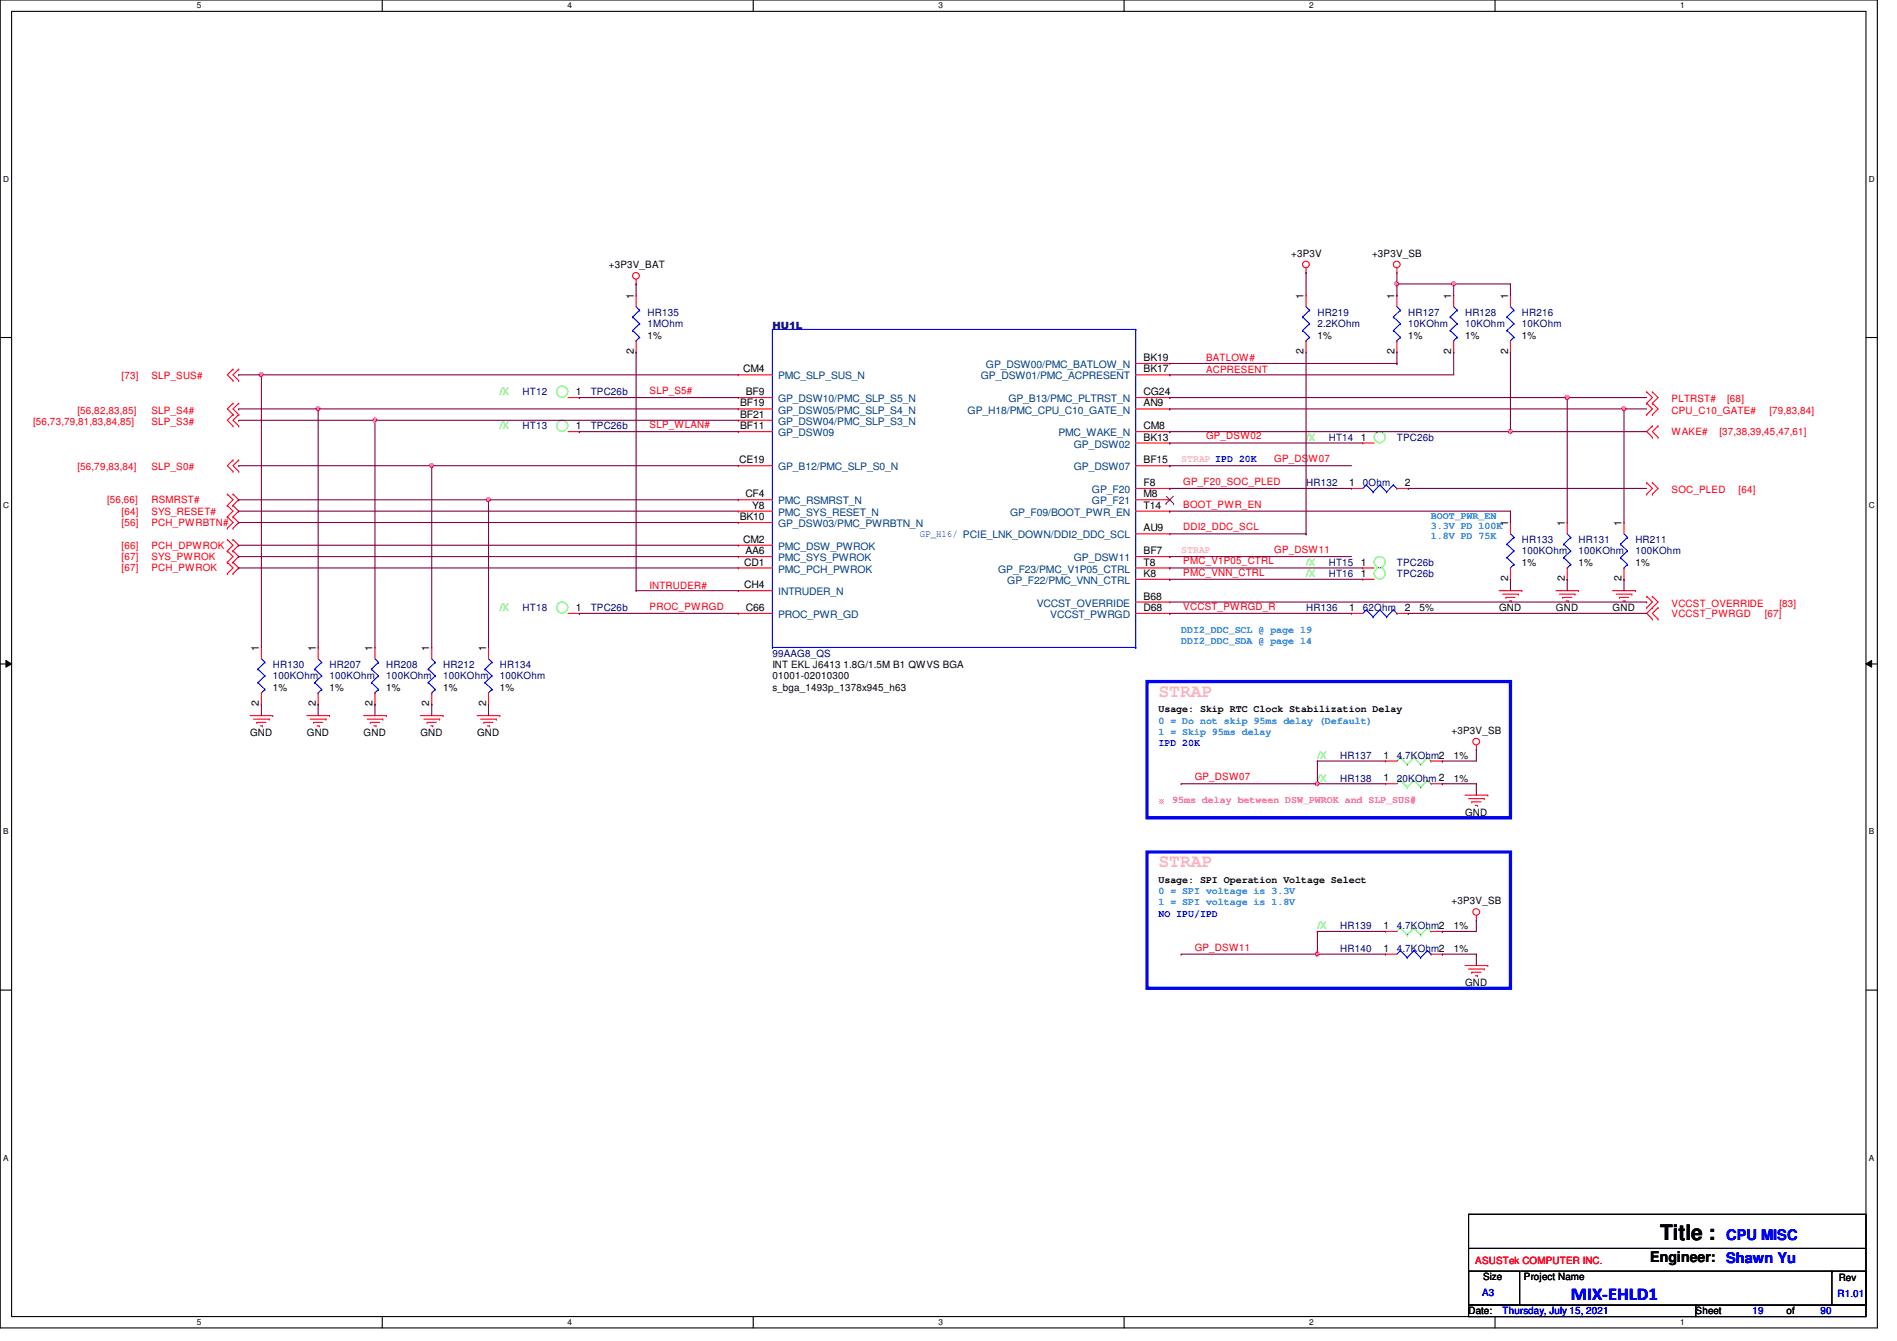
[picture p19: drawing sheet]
<svg xmlns="http://www.w3.org/2000/svg" width="297mm" height="210mm" viewBox="0 0 297 210" stroke-linecap="round" stroke-linejoin="round" font-family="sans-serif">
<defs><g id="words">
<text font-size="3.3" x="260" y="194.1">Title :</text>
<g font-size="2.8" fill="#ff80ff">
<text x="181.4" y="109.1">STRAP</text>
<text x="181.4" y="135.7">STRAP</text>
</g>
<text font-size="2.8" fill="#00f" x="246" y="203.5">MIX-EHLD1</text>
<text font-size="2.3" x="258.4" y="197.5">Engineer:</text>
<g font-size="2.3" fill="#00f">
<text x="270.3" y="194.1">CPU MISC</text>
<text x="270.3" y="197.7">Shawn Yu</text>
</g>
<g font-size="1.6">
<text x="95.3" y="42">+3P3V_BAT</text>
<text x="202.2" y="40.2">+3P3V</text>
<text x="214.8" y="40.2">+3P3V_SB</text>
<text x="99.2" y="46.8" transform="rotate(-90 99.2 46.8)">1</text>
<text x="204.1" y="46.8" transform="rotate(-90 204.1 46.8)">1</text>
<text x="218.4" y="46.8" transform="rotate(-90 218.4 46.8)">1</text>
<text x="227.2" y="46.8" transform="rotate(-90 227.2 46.8)">1</text>
<text x="236.1" y="46.8" transform="rotate(-90 236.1 46.8)">1</text>
<text x="101.4" y="53">1%</text>
<text x="206.3" y="53">1%</text>
<text x="220.5" y="53">1%</text>
<text x="229.4" y="53">1%</text>
<text x="238.3" y="53">1%</text>
<text x="99.2" y="55.5" transform="rotate(-90 99.2 55.5)">2</text>
<text x="116.4" y="58.3">CM4</text>
<text x="179.1" y="56.5">BK19</text>
<text x="179.1" y="58.3">BK17</text>
<text x="204.1" y="55.5" transform="rotate(-90 204.1 55.5)">2</text>
<text x="218.4" y="55.5" transform="rotate(-90 218.4 55.5)">2</text>
<text x="227.2" y="55.5" transform="rotate(-90 227.2 55.5)">2</text>
<text x="236.1" y="55.5" transform="rotate(-90 236.1 55.5)">2</text>
<text x="90.2" y="61.8">1</text>
<text x="115.9" y="65.4">BF21</text>
<text x="115.9" y="63.6">BF19</text>
<text x="116.8" y="61.8">BF9</text>
<text x="179.1" y="61.8">CG24</text>
<text x="179.1" y="63.6">AN9</text>
<text x="90.2" y="67.2">1</text>
<text x="115.9" y="67.2">BF11</text>
<text x="179.1" y="69">BK13</text>
<text x="179.1" y="67.2">CM8</text>
<text x="213.1" y="69">1</text>
<text x="115.7" y="72.5">CE19</text>
<text x="116.7" y="77.9">CF4</text>
<text x="179.1" y="72.5">BF15</text>
<text x="179.1" y="76.1">F8</text>
<text x="179.1" y="77.9">M8</text>
<text x="211.3" y="76.1">1</text>
<text x="220" y="76.1">2</text>
<text x="115.8" y="81.4">BK10</text>
<text x="117.8" y="79.6">Y8</text>
<text x="179.1" y="79.6">T14</text>
<text x="179.1" y="83.2">AU9</text>
<text x="236.1" y="82.3" transform="rotate(-90 236.1 82.3)">1</text>
<text x="245" y="82.3" transform="rotate(-90 245 82.3)">1</text>
<text x="253.9" y="82.3" transform="rotate(-90 253.9 82.3)">1</text>
<text x="116.4" y="85">CM2</text>
<text x="116.5" y="88.5">CD1</text>
<text x="116.7" y="86.7">AA6</text>
<text x="179.1" y="86.7">BF7</text>
<text x="179.1" y="88.5">T8</text>
<text x="213.1" y="88.5">1</text>
<text x="238.3" y="88.6">1%</text>
<text x="247.2" y="88.6">1%</text>
<text x="256.1" y="88.6">1%</text>
<text x="90.2" y="95.6">1</text>
<text x="116.5" y="92.1">CH4</text>
<text x="116.8" y="95.6">C66</text>
<text x="179.1" y="90.3">K8</text>
<text x="179.1" y="93.9">B68</text>
<text x="179.1" y="95.6">D68</text>
<text x="211.3" y="95.6">1</text>
<text x="213.1" y="90.3">1</text>
<text x="220" y="95.6">2</text>
<text x="222.3" y="95.7">5%</text>
<text x="234.7" y="95.7">GND</text>
<text x="236.1" y="91" transform="rotate(-90 236.1 91)">2</text>
<text x="243.6" y="95.7">GND</text>
<text x="245" y="91" transform="rotate(-90 245 91)">2</text>
<text x="252.5" y="95.7">GND</text>
<text x="253.9" y="91" transform="rotate(-90 253.9 91)">2</text>
<text x="40.6" y="101.9" transform="rotate(-90 40.6 101.9)">1</text>
<text x="49.4" y="101.9" transform="rotate(-90 49.4 101.9)">1</text>
<text x="58.3" y="101.9" transform="rotate(-90 58.3 101.9)">1</text>
<text x="67.2" y="101.9" transform="rotate(-90 67.2 101.9)">1</text>
<text x="76.1" y="101.9" transform="rotate(-90 76.1 101.9)">1</text>
<text x="120.9" y="106.3">01001-02010300</text>
<text x="120.9" y="104.6">INT EKL J6413 1.8G/1.5M B1 QWVS BGA</text>
<text x="40.6" y="110.6" transform="rotate(-90 40.6 110.6)">2</text>
<text x="42.7" y="108.1">1%</text>
<text x="49.4" y="110.6" transform="rotate(-90 49.4 110.6)">2</text>
<text x="51.6" y="108.1">1%</text>
<text x="58.3" y="110.6" transform="rotate(-90 58.3 110.6)">2</text>
<text x="60.5" y="108.1">1%</text>
<text x="67.2" y="110.6" transform="rotate(-90 67.2 110.6)">2</text>
<text x="69.4" y="108.1">1%</text>
<text x="76.1" y="110.6" transform="rotate(-90 76.1 110.6)">2</text>
<text x="78.3" y="108.1">1%</text>
<text x="120.9" y="108.1">s_bga_1493p_1378x945_h63</text>
<text x="181.4" y="111.5">Usage: Skip RTC Clock Stabilization Delay</text>
<text x="39.2" y="115.2">GND</text>
<text x="48" y="115.2">GND</text>
<text x="56.9" y="115.2">GND</text>
<text x="65.8" y="115.2">GND</text>
<text x="74.7" y="115.2">GND</text>
<text x="216.6" y="118.7">1</text>
<text x="227.3" y="114.9">+3P3V_SB</text>
<text x="227.6" y="118.8">1%</text>
<text x="216.6" y="122.3">1</text>
<text x="227.6" y="122.3">1%</text>
<text x="229.4" y="127.7">GND</text>
<text x="181.4" y="138.2">Usage: SPI Operation Voltage Select</text>
<text x="227.3" y="141.6">+3P3V_SB</text>
<text x="216.6" y="145.4">1</text>
<text x="216.6" y="149">1</text>
<text x="227.6" y="145.5">1%</text>
<text x="227.6" y="149">1%</text>
<text x="229.4" y="154.3">GND</text>
<text x="232.2" y="200.4">Size</text>
<text x="238.6" y="200.4">Project Name</text>
<text x="287.9" y="200.6">Rev</text>
<text x="230" y="205.7">Date:</text>
<text x="265.5" y="205.7">Sheet</text>
<text x="279.7" y="205.7">of</text>
</g>
<g font-size="1.6" fill="#000080">
<text x="101.4" y="49.4">HR135</text>
<text x="101.4" y="51.2">1MOhm</text>
<text x="120.9" y="51.5">HU1L</text>
<text x="206.3" y="49.4">HR219</text>
<text x="206.3" y="51.2">2.2KOhm</text>
<text x="220.5" y="49.4">HR127</text>
<text x="220.5" y="51.2">10KOhm</text>
<text x="229.4" y="49.4">HR128</text>
<text x="229.4" y="51.2">10KOhm</text>
<text x="238.3" y="49.4">HR216</text>
<text x="238.3" y="51.2">10KOhm</text>
<text x="81.8" y="61.9">HT12</text>
<text x="92.5" y="61.9">TPC26b</text>
<text x="81.8" y="67.2">HT13</text>
<text x="92.5" y="67.2">TPC26b</text>
<text x="208.1" y="69">HT14</text>
<text x="218.7" y="69">TPC26b</text>
<text x="204.5" y="76.1">HR132</text>
<text x="213.4" y="76.1">0Ohm</text>
<text x="208.1" y="88.6">HT15</text>
<text x="218.7" y="88.6">TPC26b</text>
<text x="238.3" y="85">HR133</text>
<text x="238.3" y="86.8">100KOhm</text>
<text x="247.2" y="85">HR131</text>
<text x="247.2" y="86.8">100KOhm</text>
<text x="256.1" y="85">HR211</text>
<text x="256.1" y="86.8">100KOhm</text>
<text x="81.8" y="95.7">HT18</text>
<text x="92.5" y="95.7">TPC26b</text>
<text x="204.5" y="95.7">HR136</text>
<text x="208.1" y="90.3">HT16</text>
<text x="213.4" y="95.7">62Ohm</text>
<text x="218.7" y="90.3">TPC26b</text>
<text x="42.7" y="104.6">HR130</text>
<text x="42.7" y="106.3">100KOhm</text>
<text x="51.6" y="104.6">HR207</text>
<text x="51.6" y="106.3">100KOhm</text>
<text x="60.5" y="104.6">HR208</text>
<text x="60.5" y="106.3">100KOhm</text>
<text x="69.4" y="104.6">HR212</text>
<text x="69.4" y="106.3">100KOhm</text>
<text x="78.3" y="104.6">HR134</text>
<text x="78.3" y="106.3">100KOhm</text>
<text x="120.9" y="102.8">99AAG8_QS</text>
<text x="209.8" y="118.8">HR137</text>
<text x="218.7" y="118.8">4.7KOhm2</text>
<text x="209.8" y="122.3">HR138</text>
<text x="218.7" y="122.3">20KOhm 2</text>
<text x="209.8" y="145.5">HR139</text>
<text x="209.8" y="149">HR140</text>
<text x="218.7" y="145.5">4.7KOhm2</text>
<text x="218.7" y="149">4.7KOhm2</text>
</g>
<g font-size="1.6" fill="#f00">
<text x="19" y="59.4">[73]</text>
<text x="23.7" y="59.4">SLP_SUS#</text>
<text x="188.8" y="56.6">BATLOW#</text>
<text x="188.8" y="58.3">ACPRESENT</text>
<text x="12.1" y="64.7">[56,82,83,85]</text>
<text x="23.7" y="64.7">SLP_S4#</text>
<text x="101.7" y="61.7">SLP_S5#</text>
<text x="261.7" y="62.9">PLTRST#</text>
<text x="261.7" y="64.7">CPU_C10_GATE#</text>
<text x="270.5" y="62.9">[68]</text>
<text x="277.1" y="64.7">[79,83,84]</text>
<text x="5.2" y="66.5">[56,73,79,81,83,84,85]</text>
<text x="23.7" y="66.5">SLP_S3#</text>
<text x="101.7" y="67">SLP_WLAN#</text>
<text x="188.8" y="68.8">GP_DSW02</text>
<text x="261.7" y="68.1">WAKE#</text>
<text x="269.2" y="68.1">[37,38,39,45,47,61]</text>
<text x="12.1" y="73.6">[56,79,83,84]</text>
<text x="23.7" y="73.6">SLP_S0#</text>
<text x="185.3" y="75.9">GP_F20_SOC_PLED</text>
<text x="199.5" y="72.3">GP_DSW07</text>
<text x="261.7" y="77.2">SOC_PLED</text>
<text x="272.2" y="77.2">[64]</text>
<text x="16.8" y="78.8">[56,66]</text>
<text x="19" y="80.6">[64]</text>
<text x="19" y="82.3">[56]</text>
<text x="23.7" y="80.6">SYS_RESET#</text>
<text x="23.7" y="82.3">PCH_PWRBTN#</text>
<text x="23.7" y="78.8">RSMRST#</text>
<text x="185.3" y="79.5">BOOT_PWR_EN</text>
<text x="185.3" y="83">DDI2_DDC_SCL</text>
<text x="19" y="85.9">[66]</text>
<text x="19" y="87.7">[67]</text>
<text x="19" y="89.5">[67]</text>
<text x="23.7" y="85.9">PCH_DPWROK</text>
<text x="23.7" y="87.7">SYS_PWROK</text>
<text x="23.7" y="89.5">PCH_PWROK</text>
<text x="185.3" y="88.3">PMC_V1P05_CTRL</text>
<text x="199.5" y="86.6">GP_DSW11</text>
<text x="101.7" y="95.5">PROC_PWRGD</text>
<text x="101.7" y="92.1">INTRUDER#</text>
<text x="185.3" y="90.1">PMC_VNN_CTRL</text>
<text x="185.3" y="95.5">VCCST_PWRGD_R</text>
<text x="261.7" y="95">VCCST_OVERRIDE</text>
<text x="278.6" y="95">[83]</text>
<text x="261.7" y="96.6">VCCST_PWRGD</text>
<text x="276.3" y="96.6">[67]</text>
<text x="187.1" y="122.1">GP_DSW07</text>
<text x="187.1" y="148.8">GP_DSW11</text>
<text x="231" y="197.9">ASUSTek COMPUTER INC.</text>
</g>
<g font-size="1.6" fill="#004080">
<text x="121.8" y="59.4">PMC_SLP_SUS_N</text>
<text x="153.6" y="59.4">GP_DSW01/PMC_ACPRESENT</text>
<text x="154.4" y="57.6">GP_DSW00/PMC_BATLOW_N</text>
<text x="121.8" y="64.7">GP_DSW05/PMC_SLP_S4_N</text>
<text x="121.8" y="62.9">GP_DSW10/PMC_SLP_S5_N</text>
<text x="151.5" y="64.7">GP_H18/PMC_CPU_C10_GATE_N</text>
<text x="157.9" y="62.9">GP_B13/PMC_PLTRST_N</text>
<text x="121.8" y="66.5">GP_DSW04/PMC_SLP_S3_N</text>
<text x="121.8" y="68.3">GP_DSW09</text>
<text x="165.7" y="68.3">PMC_WAKE_N</text>
<text x="168.1" y="70.1">GP_DSW02</text>
<text x="121.8" y="73.6">GP_B12/PMC_SLP_S0_N</text>
<text x="168.1" y="73.6">GP_DSW07</text>
<text x="171" y="77.2">GP_F20</text>
<text x="121.8" y="82.5">GP_DSW03/PMC_PWRBTN_N</text>
<text x="121.8" y="79">PMC_RSMRST_N</text>
<text x="121.8" y="80.7">PMC_SYS_RESET_N</text>
<text x="158.2" y="80.7">GP_F09/BOOT_PWR_EN</text>
<text x="171" y="79">GP_F21</text>
<text x="121.8" y="86.1">PMC_DSW_PWROK</text>
<text x="121.8" y="89.6">PMC_PCH_PWROK</text>
<text x="121.8" y="87.8">PMC_SYS_PWROK</text>
<text x="156.3" y="89.6">GP_F23/PMC_V1P05_CTRL</text>
<text x="168.1" y="87.8">GP_DSW11</text>
<text x="121.8" y="93.2">INTRUDER_N</text>
<text x="157.7" y="91.4">GP_F22/PMC_VNN_CTRL</text>
<text x="162.3" y="95">VCCST_OVERRIDE</text>
<text x="121.8" y="96.7">PROC_PWR_GD</text>
<text x="164.5" y="96.7">VCCST_PWRGD</text>
</g>
<g font-size="1.6" fill="#0f0">
<text x="78.3" y="61.9">/X</text>
<text x="78.3" y="67.2">/X</text>
<text x="204.5" y="69">/X</text>
<text x="204.5" y="88.6">/X</text>
<text x="78.3" y="95.7">/X</text>
<text x="204.5" y="90.3">/X</text>
<text x="206.3" y="118.8">/X</text>
<text x="206.3" y="122.3">/X</text>
<text x="206.3" y="145.5">/X</text>
</g>
<g font-size="1.6" fill="#ff80ff">
<text x="185" y="72.4">STRAP IPD 20K</text>
<text x="185" y="86.6">STRAP</text>
</g>
<g font-size="1.6" fill="#0080ff">
<text x="224.1" y="81.3">BOOT_PWR_EN</text>
<text x="224.1" y="82.8">3.3V PD 100K</text>
<text x="224.1" y="84.4">1.8V PD 75K</text>
<text x="185" y="100.8">DDI2_DDC_SDA @ page 14</text>
<text x="185" y="99.1">DDI2_DDC_SCL @ page 19</text>
<text x="181.4" y="113.3">0 = Do not skip 95ms delay (Default)</text>
<text x="181.4" y="115.1">1 = Skip 95ms delay</text>
<text x="181.4" y="140">0 = SPI voltage is 3.3V</text>
<text x="181.4" y="141.7">1 = SPI voltage is 1.8V</text>
</g>
<g font-size="1.6" fill="#00f">
<text x="144.1" y="84.1">GP_H16/ PCIE_LNK_DOWN/DDI2_DDC_SCL</text>
<text x="181.4" y="116.8">IPD 20K</text>
<text x="181.4" y="143.5">NO IPU/IPD</text>
<text x="232.1" y="202.9">A3</text>
<text x="287.7" y="203.1">R1.01</text>
<text x="235.3" y="205.7">Thursday, July 15, 2021</text>
<text x="274.4" y="205.7">19</text>
<text x="285.1" y="205.7">90</text>
</g>
<text font-size="1.6" fill="#f0f" x="183.6" y="125.7">95ms delay between DSW_PWROK and SLP_SUS#</text>
<g font-size="1.3">
<text x="30.8" y="1.3">5</text>
<text x="88.9" y="1.3">4</text>
<text x="146.9" y="1.3">3</text>
<text x="205" y="1.3">2</text>
<text x="263.1" y="1.3">1</text>
<text x=".5" y="28.4">D</text>
<text x="292.6" y="28.4">D</text>
<text x=".5" y="79.5">C</text>
<text x="292.6" y="79.5">C</text>
<text x=".5" y="130.6">B</text>
<text x="292.6" y="130.6">B</text>
<text x=".5" y="181.7">A</text>
<text x="292.6" y="181.7">A</text>
<text x="30.8" y="207.4">5</text>
<text x="88.9" y="207.4">4</text>
<text x="146.9" y="207.4">3</text>
<text x="205" y="207.4">2</text>
<text x="263.1" y="207.4">1</text>
</g>
<text font-size="1.2" fill="#f0f" x="181.4" y="125.8">※</text>
</g></defs>
<path d="M0 0h294v207.9h-294zM1.8 1.8h290.4v204.3h-290.4z" fill="none" stroke="#000" stroke-width=".17"/>
<g fill="#fff">
<path d="M30.8 .2h.7v1.4h-.7z"/>
<path d="M30.8 206.2h.7v1.4h-.7z"/>
</g>
<path d="M59.9 0v1.8M59.9 206.1v1.8" fill="none" stroke="#000" stroke-width=".17"/>
<g fill="#fff">
<path d="M88.9 .2h.6v1.4h-.6z"/>
<path d="M88.9 206.2h.6v1.4h-.6z"/>
</g>
<path d="M117.9 0v1.8M117.9 206.1v1.8" fill="none" stroke="#000" stroke-width=".17"/>
<g fill="#fff">
<path d="M146.9 .2h.7v1.4h-.7z"/>
<path d="M146.9 206.2h.7v1.4h-.7z"/>
</g>
<path d="M176 0v1.8M176 206.1v1.8" fill="none" stroke="#000" stroke-width=".17"/>
<g fill="#fff">
<path d="M205 .2h.7v1.4h-.7z"/>
<path d="M205 206.2h.7v1.4h-.7z"/>
</g>
<path d="M234.1 0v1.8M234.1 206.1v1.8" fill="none" stroke="#000" stroke-width=".17"/>
<g fill="#fff">
<path d="M263.1 .2h.7v1.4h-.7z"/>
<path d="M263.1 206.2h.7v1.4h-.7z"/>
<path d="M.5 27.3h.9v1.4h-.9z"/>
<path d="M292.6 27.3h.9v1.4h-.9z"/>
<path d="M.5 78.4h.9v1.4h-.9z"/>
<path d="M292.6 78.4h.9v1.4h-.9z"/>
</g>
<path d="M0 52.8h1.8M292.2 52.8h1.8" fill="none" stroke="#000" stroke-width=".17"/>
<g fill="#fff">
<path d="M.5 129.5h.8v1.4h-.8z"/>
<path d="M292.6 129.5h.9v1.4h-.9z"/>
</g>
<path d="M0 103.9h1.8M292.2 103.9h1.8" fill="none" stroke="#000" stroke-width=".17"/>
<path d="M.9 103.4l.9 .5-.9 .5zM292.2 103.9l.9-.5v1z" fill="#000"/>
<path d="M.9 103.4l.9 .5-.9 .5zM292.2 103.9l.9-.5v1z" fill="none" stroke="#000" stroke-width=".16"/>
<g fill="#fff">
<path d="M.5 180.5h.8v1.4h-.8z"/>
<path d="M292.6 180.5h.9v1.4h-.9z"/>
</g>
<path d="M0 155h1.8M292.2 155h1.8M230 190.1h62.2v14.2h-62.2zM230 199h8v5.3h-8zM230 195.4h62.2M238.1 199h48.7M286.8 199h5.4v5.3h-5.4zM286.8 199h.1M292.2 195.4h.1M230 204.3h35.5v1.8h-35.5zM265.5 204.3h26.7v1.8h-26.7z" fill="none" stroke="#000" stroke-width=".17"/>
<path d="M179.6 106.7h56.9v21.3h-56.9zM179.6 133.3h56.9v21.4h-56.9z" fill="none" stroke="#00f" stroke-width=".51"/>
<g fill="none" stroke="#f00" stroke-width=".17">
<path d="M36.5 57.8h.1M36.5 59.6h.1M36.5 57.8l-.9 .9 .9 .9M37.4 57.8h.1M37.4 59.6h.1M37.4 57.8l-.9 .9 .9 .9M99.6 44.4h.1M99.6 46.2h.1M99.6 55.1h.1M99.6 43.7v.7M99.6 46.2v1.8M99.6 53.3v1.8"/>
<path d="M115.6 58.7h.1M115.6 58.7h5.3M177.8 56.9h5.4M177.8 58.7h5.4M183.2 56.9h.1M183.2 58.7h.1M204.5 42.7h.1M204.5 46.2h.1M204.5 55.1h.1M204.5 42v.7M204.5 46.2v1.8M204.5 53.3v1.8"/>
<path d="M218.7 42.7h.1M218.7 46.2h.1M218.7 55.1h.1M218.7 42v.7M218.7 46.2v1.8M218.7 53.3v1.8M227.6 46.2h.1M227.6 55.1h.1M227.6 46.2v1.8M227.6 53.3v1.8M236.5 46.2h.1M236.5 55.1h.1"/>
<path d="M236.5 46.2v1.8M236.5 53.3v1.8M35.6 79.1h.1M35.6 77.3h.1M35.6 79.1l.9 .9-.9 .9M35.6 77.3l.9 .9-.9 .9M36.5 63.1h.1M36.5 64.9h.1M36.5 66.7h.1M36.5 72h.1M36.5 73.8h.1M36.5 79.1h.1"/>
<path d="M36.5 77.3h.1M36.5 63.1l-.9 .9 .9 .9M36.5 64.9l-.9 .9 .9 .9M36.5 72l-.9 .9 .9 .9M36.5 79.1l.9 .9-.9 .9M36.5 77.3l.9 .9-.9 .9M37.4 63.1h.1M37.4 64.9h.1M37.4 66.7h.1M37.4 72h.1M37.4 73.8h.1M37.4 63.1l-.9 .9 .9 .9"/>
<path d="M37.4 64.9l-.9 .9 .9 .9M37.4 72l-.9 .9 .9 .9M88.9 67.6h1.8M88.9 62.2h1.8M90.7 67.6h.1M90.7 62.2h.1M115.6 72.9h.1M115.6 65.8h.1M115.6 64h.1M115.6 67.6h.1M115.6 62.2h.1M115.6 78.2h.1"/>
<path d="M115.6 67.6h5.3M115.6 72.9h5.3M115.6 62.2h5.3M115.6 65.8h5.3M115.6 64h5.3M115.6 78.2h5.3M177.8 67.6h5.4M177.8 69.3h5.4M177.8 72.9h5.4M177.8 62.2h5.4M177.8 64h5.4M177.8 76.5h5.4"/>
<path d="M177.8 78.2h5.4M183.2 62.2h.1M183.2 69.3h.1M183.2 72.9h.1M183.2 76.5h.1M183.2 78.2h.1M183.2 64h.1M183.2 67.6h.1M211.6 76.5h.1M211.6 76.5h1.8M213.4 69.3h.1M213.4 69.3h1.8"/>
<path d="M218.7 76.5h1.8M220.5 76.5h.1M257.8 75.6h.1M257.8 77.3h.1M257.8 61.3h.1M257.8 63.1h.1M257.8 64.9h.1M257.8 75.6l.9 .9-.9 .8M257.8 61.3l.9 .9-.9 .9M257.8 63.1l.9 .9-.9 .9M258.7 75.6h.1M258.7 77.3h.1"/>
<path d="M258.7 61.3h.1M258.7 63.1h.1M258.7 64.9h.1M258.7 66.7h.1M258.7 68.5h.1M258.7 75.6l.9 .9-.9 .8M258.7 61.3l.9 .9-.9 .9M258.7 63.1l.9 .9-.9 .9M258.7 66.7l-.9 .9 .9 .9M259.6 68.5h.1M259.6 66.7h.1M259.6 66.7l-.9 .9 .9 .9"/>
<path d="M35.6 80.9h.1M35.6 82.7h.1M35.6 86.2h.1M35.6 84.5h.1M35.6 88h.1M35.6 89.8h.1M35.6 80.9l.9 .9-.9 .9M35.6 84.5l.9 .8-.9 .9M35.6 86.2l.9 .9-.9 .9M35.6 88l.9 .9-.9 .9M36.5 80.9h.1M36.5 82.7h.1"/>
<path d="M36.5 84.5h.1M36.5 86.2h.1M36.5 88h.1M36.5 89.8h.1M36.5 80.9l.9 .9-.9 .9M36.5 84.5l.9 .8-.9 .9M36.5 86.2l.9 .9-.9 .9M36.5 88l.9 .9-.9 .9M88.9 96h1.8M90.7 96h.1M115.6 81.8h.1M115.6 92.5h.1"/>
<path d="M115.6 85.3h.1M115.6 88.9h.1M115.6 87.1h.1M115.6 80h.1M115.6 96h.1M115.6 92.5h5.3M115.6 88.9h5.3M115.6 96h5.3M115.6 81.8h5.3M115.6 87.1h5.3M115.6 80h5.3M115.6 85.3h5.3"/>
<path d="M177.8 88.9h5.4M177.8 90.7h5.4M177.8 96h5.4M177.8 87.1h5.4M177.8 80h5.4M177.8 83.6h5.4M177.8 94.2h5.4M183.2 87.1h.1M183.2 80h.1M183.2 90.7h.1M183.2 88.9h.1M183.2 83.6h.1"/>
<path d="M183.2 94.2h.1M183.2 96h.1M211.6 96h.1M211.6 96h1.8M213.4 88.9h.1M213.4 90.7h.1M213.4 88.9h1.8M213.4 90.7h1.8M218.7 96h1.8M220.5 96h.1M234.7 92.5h3.6M235.3 93h2.4"/>
<path d="M235.8 93.5h.1M235.8 93.5h1.4M236.3 94.1h.4M236.5 81.8h.1M236.5 90.7h.1M236.5 81.8v1.8M236.5 88.9v1.8M236.7 94.1h.1M237.7 93h.1M238.3 92.5h.1M243.6 92.5h3.6M244.2 93h2.4"/>
<path d="M244.7 93.5h.1M244.7 93.5h1.4M245.2 94.1h.4M245.4 81.8h.1M245.4 90.7h.1M245.4 81.8v1.8M245.4 88.9v1.8M245.6 94.1h.1M246.6 93h.1M247.2 92.5h.1M252.5 92.5h3.6M253.1 93h2.4"/>
<path d="M253.6 93.5h.1M253.6 93.5h1.4M254.1 94.1h.4M254.3 81.8h.1M254.3 90.7h.1M254.3 81.8v1.8M254.3 88.9v1.8M254.5 94.1h.1M255.5 93h.1M256.1 92.5h.1M257.8 93.3h.1M257.8 95.1h.1"/>
<path d="M257.8 93.3l.9 .9-.9 .9M258.7 95.1h.1M258.7 96.9h.1M258.7 93.3h.1M258.7 93.3l.9 .9-1.8 1.8 .9 .9M259.6 96.9h.1M259.6 95.1h.1M259.6 95.1l-.9 .9 .9 .9M39.2 112h3.5M39.7 112.6h2.5M40.2 113.1h.1M40.2 113.1h1.5"/>
<path d="M40.8 113.6h.3M40.9 101.3h.1M40.9 110.2h.1M40.9 101.3v1.8M40.9 108.5v1.7M41.1 113.6h.1M42.2 112.6h.1M42.7 112h.1M48 112h3.6M48.6 112.6h2.5M49.1 113.1h.1M49.1 113.1h1.4"/>
<path d="M49.7 113.6h.3M49.8 101.3h.1M49.8 110.2h.1M49.8 101.3v1.8M49.8 108.5v1.7M50 113.6h.1M51.1 112.6h.1M51.6 112h.1M56.9 112h3.6M57.5 112.6h2.4M58 113.1h.1M58 113.1h1.4"/>
<path d="M58.5 113.6h.4M58.7 101.3h.1M58.7 110.2h.1M58.7 101.3v1.8M58.7 108.5v1.7M58.9 113.6h.1M59.9 112.6h.1M60.5 112h.1M65.8 112h3.6M66.4 112.6h2.4M66.9 113.1h.1M66.9 113.1h1.4"/>
<path d="M67.4 113.6h.4M67.6 101.3h.1M67.6 110.2h.1M67.6 101.3v1.8M67.6 108.5v1.7M67.8 113.6h.1M68.8 112.6h.1M69.4 112h.1M74.7 112h3.6M75.3 112.6h2.4M75.8 113.1h.1M75.8 113.1h1.4"/>
<path d="M76.3 113.6h.4M76.5 101.3h.1M76.5 110.2h.1M76.5 101.3v1.8M76.5 108.5v1.7M76.7 113.6h.1M77.7 112.6h.1M78.3 112h.1M217 119.1h.1M217 119.1h1.7M224.1 119.1h1.7M225.8 119.1h.1"/>
<path d="M231.2 117.3h.1M231.2 116.6v.7M217 122.7h.1M217 122.7h1.7M224.1 122.7h1.7M225.8 122.7h.1M229.4 124.5h3.6M230 125h2.4M230.5 125.5h.1M230.5 125.5h1.4M231 126.1h.3M231.3 126.1h.1"/>
<path d="M232.4 125h.1M233 124.5h.1M217 145.8h.1M217 149.4h.1M217 145.8h1.7M217 149.4h1.7M224.1 145.8h1.7M224.1 149.4h1.7M225.8 145.8h.1M225.8 149.4h.1M229.4 151.1h3.6M230 151.7h2.4"/>
<path d="M230.5 152.2h.1M230.5 152.2h1.4M231 152.7h.3M231.2 144h.1M231.2 143.3v.7M231.3 152.7h.1M232.4 151.7h.1M233 151.1h.1"/>
<circle cx="99.6" cy="43.2" r=".52"/>
<circle cx="204.5" cy="41.4" r=".52"/>
<circle cx="218.7" cy="41.4" r=".52"/>
<circle cx="231.2" cy="116.1" r=".52"/>
<circle cx="231.2" cy="142.7" r=".52"/>
</g>
<g fill="none" stroke="#0f0" stroke-width=".17">
<path d="M219.3 118.6h.1M219.3 118.6l1 1.1M219.3 118.6l-.6 .5M220.3 119.7h.1M221.4 118.6h.1M221.4 118.6l1.1 1.1M221.4 118.6l-1.1 1.1M222.5 119.7h.1M223.5 118.6h.1M223.5 118.6l.6 .5M223.5 118.6l-1 1.1M224.1 119.1h.1"/>
<path d="M219.3 122.1h.1M219.3 122.1l1 1.1M219.3 122.1l-.6 .6M220.3 123.2h.1M221.4 122.1h.1M221.4 122.1l1.1 1.1M221.4 122.1l-1.1 1.1M222.5 123.2h.1M223.5 122.1h.1M223.5 122.1l.6 .6M223.5 122.1l-1 1.1M224.1 122.7h.1"/>
<path d="M219.3 145.2h.1M219.3 145.2l1 1.1M219.3 145.2l-.6 .6M220.3 146.3h.1M221.4 145.2h.1M221.4 145.2l1.1 1.1M221.4 145.2l-1.1 1.1M222.5 146.3h.1M223.5 145.2h.1M223.5 145.2l.6 .6M223.5 145.2l-1 1.1M224.1 145.8h.1"/>
<circle cx="88" cy="61.3" r=".87"/>
<circle cx="88" cy="66.6" r=".87"/>
<circle cx="216" cy="68.4" r=".87"/>
<circle cx="88" cy="95.1" r=".87"/>
<circle cx="216" cy="88" r=".87"/>
<circle cx="216" cy="89.8" r=".87"/>
</g>
<g fill="none" stroke="#00f" stroke-width=".17">
<path d="M99.1 51.7h.1M99.1 49.6h.1M99.1 51.7l1.1 1.1M99.1 49.6l1.1 1.1M99.6 53.3h.1M99.6 48l.6 .6M100.2 52.8h.1M100.2 48.6h.1M100.2 50.7h.1M100.2 52.8l-.6 .5M100.2 50.7l-1.1 1M100.2 48.6l-1.1 1"/>
<path d="M177.8 51.6h.1M177.8 51.6h-56.9v49.7M177.8 51.6v49.7M204 51.7h.1M204 49.6h.1M204 51.7l1.1 1.1M204 49.6l1.1 1.1M204.5 53.3h.1M204.5 48l.6 .6M205.1 52.8h.1M205.1 48.6h.1M205.1 50.7h.1"/>
<path d="M205.1 52.8l-.6 .5M205.1 50.7l-1.1 1M205.1 48.6l-1.1 1M218.2 51.7h.1M218.2 49.6h.1M218.2 51.7l1.1 1.1M218.2 49.6l1.1 1.1M218.7 53.3h.1M218.7 48l.6 .6M219.3 52.8h.1M219.3 48.6h.1M219.3 50.7h.1"/>
<path d="M219.3 52.8l-.6 .5M219.3 50.7l-1.1 1M219.3 48.6l-1.1 1M227.1 51.7h.1M227.1 49.6h.1M227.1 51.7l1.1 1.1M227.1 49.6l1.1 1.1M227.6 53.3h.1M227.6 48l.6 .6M228.2 52.8h.1M228.2 48.6h.1M228.2 50.7h.1"/>
<path d="M228.2 52.8l-.6 .5M228.2 50.7l-1.1 1M228.2 48.6l-1.1 1M236 51.7h.1M236 49.6h.1M236 51.7l1.1 1.1M236 49.6l1.1 1.1M236.5 53.3h.1M236.5 48l.6 .6M237.1 52.8h.1M237.1 48.6h.1M237.1 50.7h.1"/>
<path d="M237.1 52.8l-.6 .5M237.1 50.7l-1.1 1M237.1 48.6l-1.1 1M213.9 75.9h.1M213.9 75.9l1.1 1.1M213.9 75.9l-.5 .6M215 77h.1M216.1 75.9h.1M216.1 75.9l1 1.1M216.1 75.9l-1.1 1.1M217.1 77h.1M218.2 75.9h.1"/>
<path d="M218.2 75.9l.5 .6M218.2 75.9l-1.1 1.1M218.7 76.5h.1M213.9 95.5h.1M213.9 95.5l1.1 1.1M213.9 95.5l-.5 .5M215 96.6h.1M216.1 95.5h.1M216.1 95.5l1 1.1M216.1 95.5l-1.1 1.1M217.1 96.6h.1M218.2 95.5h.1"/>
<path d="M218.2 95.5l.5 .5M218.2 95.5l-1.1 1.1M218.7 96h.1M236 87.3h.1M236 85.2h.1M236 87.3l1.1 1M236 85.2l1.1 1M236.5 88.9h.1M236.5 83.6l.6 .5M237.1 88.3h.1M237.1 84.1h.1M237.1 86.2h.1"/>
<path d="M237.1 88.3l-.6 .6M237.1 86.2l-1.1 1.1M237.1 84.1l-1.1 1.1M244.9 87.3h.1M244.9 85.2h.1M244.9 87.3l1.1 1M244.9 85.2l1.1 1M245.4 88.9h.1M245.4 83.6l.6 .5M246 88.3h.1M246 84.1h.1M246 86.2h.1"/>
<path d="M246 88.3l-.6 .6M246 86.2l-1.1 1.1M246 84.1l-1.1 1.1M253.7 87.3h.1M253.7 85.2h.1M253.7 87.3l1.1 1M253.7 85.2l1.1 1M254.3 88.9h.1M254.3 83.6l.5 .5M254.8 88.3h.1M254.8 84.1h.1M254.8 86.2h.1"/>
<path d="M254.8 88.3l-.5 .6M254.8 86.2l-1.1 1.1M254.8 84.1l-1.1 1.1M40.4 106.8h.1M40.4 104.7h.1M40.4 106.8l1.1 1.1M40.4 104.7l1.1 1.1M40.9 108.5h.1M40.9 103.1l.6 .6M41.5 107.9h.1M41.5 103.7h.1M41.5 105.8h.1"/>
<path d="M41.5 107.9l-.6 .6M41.5 105.8l-1.1 1M41.5 103.7l-1.1 1M49.3 106.8h.1M49.3 104.7h.1M49.3 106.8l1.1 1.1M49.3 104.7l1.1 1.1M49.8 108.5h.1M49.8 103.1l.6 .6M50.4 107.9h.1M50.4 103.7h.1M50.4 105.8h.1"/>
<path d="M50.4 107.9l-.6 .6M50.4 105.8l-1.1 1M50.4 103.7l-1.1 1M58.2 106.8h.1M58.2 104.7h.1M58.2 106.8l1.1 1.1M58.2 104.7l1.1 1.1M58.7 108.5h.1M58.7 103.1l.6 .6M59.3 107.9h.1M59.3 103.7h.1M59.3 105.8h.1"/>
<path d="M59.3 107.9l-.6 .6M59.3 105.8l-1.1 1M59.3 103.7l-1.1 1M67.1 106.8h.1M67.1 104.7h.1M67.1 106.8l1.1 1.1M67.1 104.7l1.1 1.1M67.6 108.5h.1M67.6 103.1l.6 .6M68.2 107.9h.1M68.2 103.7h.1M68.2 105.8h.1"/>
<path d="M68.2 107.9l-.6 .6M68.2 105.8l-1.1 1M68.2 103.7l-1.1 1M75.9 106.8h.1M75.9 104.7h.1M75.9 106.8l1.1 1.1M75.9 104.7l1.1 1.1M76.5 108.5h.1M76.5 103.1l.5 .6M77 107.9h.1M77 103.7h.1M77 105.8h.1"/>
<path d="M77 107.9l-.5 .6M77 105.8l-1.1 1M77 103.7l-1.1 1M120.9 101.3h.1M120.9 101.3h56.9M177.8 101.3h.1M219.3 148.8h.1M219.3 148.8l1 1.1M219.3 148.8l-.6 .6M220.3 149.9h.1M221.4 148.8h.1M221.4 148.8l1.1 1.1"/>
<path d="M221.4 148.8l-1.1 1.1M222.5 149.9h.1M223.5 148.8h.1M223.5 148.8l.6 .6M223.5 148.8l-1 1.1M224.1 149.4h.1"/>
</g>
<path d="M182.6 78.8h.1M182.6 77.7l1.2 1.1M183.7 77.7l-1.1 1.1M183.8 78.8h.1" fill="none" stroke="#804000" stroke-width=".16"/>
<g fill="none" stroke="#800040" stroke-width=".17">
<path d="M183.2 58.7h.1M183.2 56.9h35.5M218.7 56.9h.1M218.7 44.4h.1M218.7 42.7v1.7M227.6 44.4h.1M227.6 55.1h.1M227.6 55.1v3.6h-44.4M227.6 44.4v1.8M90.7 62.2h.1M90.7 67.6h.1M90.7 62.2h24.9"/>
<path d="M90.7 67.6h24.9M183.2 62.2h.1M183.2 62.2h62.2M37.4 80h.1M37.4 81.8h.1M37.4 85.3h.1M37.4 87.1h.1M37.4 88.9h.1M37.4 80h78.2M37.4 81.8h78.2M37.4 85.3h78.2M37.4 87.1h78.2"/>
<path d="M37.4 88.9h78.2M90.7 96h.1M90.7 96h24.9"/>
</g>
<circle cx="245.4" cy="62.2" r=".32" fill="#f0f"/>
<circle cx="245.4" cy="62.2" r=".32" fill="none" stroke="#f0f" stroke-width=".17"/>
<path d="M183.2 64h.1M183.2 64h71.1" fill="none" stroke="#800040" stroke-width=".17"/>
<circle cx="254.3" cy="64" r=".32" fill="#f0f"/>
<circle cx="254.3" cy="64" r=".32" fill="none" stroke="#f0f" stroke-width=".17"/>
<path d="M183.2 67.6h.1M183.2 67.6h53.3" fill="none" stroke="#800040" stroke-width=".17"/>
<circle cx="236.5" cy="67.5" r=".32" fill="#f0f"/>
<circle cx="236.5" cy="67.5" r=".32" fill="none" stroke="#f0f" stroke-width=".17"/>
<g fill="none" stroke="#800040" stroke-width=".17">
<path d="M37.4 58.7h.1M37.4 58.7h3.5M245.4 62.2h.1M245.4 62.2v19.6M245.4 62.2h12.4M183.2 90.7h.1M183.2 88.9h.1M183.2 90.7h30.2M183.2 88.9h30.2M245.4 90.7h.1M245.4 90.7v1.8M206.3 119.1h.1"/>
<path d="M206.3 119.1h10.7M206.3 119.1v3.6M225.8 119.1h.1M231.2 117.3h.1M231.2 117.3v1.8h-5.4M185 122.7h.1M185 122.7h32M206.3 122.7h.1M225.8 122.7h.1M225.8 122.7h5.4M231.2 122.7h.1M231.2 122.7v1.8"/>
</g>
<circle cx="206.3" cy="122.7" r=".32" fill="#f0f"/>
<circle cx="206.3" cy="122.7" r=".32" fill="none" stroke="#f0f" stroke-width=".17"/>
<g fill="none" stroke="#800040" stroke-width=".17">
<path d="M185 149.4h.1M185 149.4h32M206.3 145.8h.1M206.3 149.4h.1M206.3 145.8h10.7M206.3 145.8v3.6M225.8 145.8h.1M225.8 149.4h.1M225.8 149.4h5.4M231.2 144h.1M231.2 149.4h.1M231.2 144v1.8h-5.4"/>
<path d="M231.2 149.4v1.7"/>
</g>
<circle cx="206.3" cy="149.3" r=".32" fill="#f0f"/>
<circle cx="206.3" cy="149.3" r=".32" fill="none" stroke="#f0f" stroke-width=".17"/>
<g fill="none" stroke="#800040" stroke-width=".17">
<path d="M37.4 64h.1M37.4 65.8h.1M37.4 72.9h.1M37.4 78.2h.1M37.4 72.9h30.2M37.4 64h12.4M37.4 65.8h21.3M37.4 78.2h39.1M183.2 69.3h.1M183.2 76.5h.1M183.2 72.9h.1M183.2 69.3h30.2"/>
<path d="M183.2 76.5h28.4M183.2 72.9h28.4M220.5 76.5h.1M220.5 76.5h37.3M99.6 92.5h.1M99.6 92.5h16M183.2 80h.1M183.2 87.1h.1M183.2 80h53.3M183.2 87.1h28.4"/>
</g>
<circle cx="76.5" cy="78.2" r=".32" fill="#f0f"/>
<circle cx="76.5" cy="78.2" r=".32" fill="none" stroke="#f0f" stroke-width=".17"/>
<path d="M40.9 58.7h.1M40.9 58.7v42.6M40.9 58.7h74.7M183.2 96h.1M183.2 96h28.4M220.5 96h.1M220.5 96h37.3M40.9 110.2h.1M40.9 110.2v1.8" fill="none" stroke="#800040" stroke-width=".17"/>
<circle cx="40.9" cy="58.6" r=".32" fill="#f0f"/>
<circle cx="40.9" cy="58.6" r=".32" fill="none" stroke="#f0f" stroke-width=".17"/>
<path d="M49.8 64h.1M49.8 64v37.3M49.8 64h65.8" fill="none" stroke="#800040" stroke-width=".17"/>
<circle cx="49.8" cy="64" r=".32" fill="#f0f"/>
<circle cx="49.8" cy="64" r=".32" fill="none" stroke="#f0f" stroke-width=".17"/>
<path d="M58.7 65.8h.1M58.7 65.8v35.5M58.7 65.8h56.9" fill="none" stroke="#800040" stroke-width=".17"/>
<circle cx="58.7" cy="65.8" r=".32" fill="#f0f"/>
<circle cx="58.7" cy="65.8" r=".32" fill="none" stroke="#f0f" stroke-width=".17"/>
<g fill="none" stroke="#800040" stroke-width=".17">
<path d="M99.6 44.4h.1M99.6 55.1h.1M99.6 44.4v1.8M99.6 55.1v37.4M67.6 72.9h.1M67.6 72.9h48M254.3 64h.1M254.3 64v17.8M254.3 64h3.5M254.3 90.7h.1M254.3 90.7v1.8M49.8 110.2h.1"/>
<path d="M49.8 110.2v1.8M58.7 110.2h.1M58.7 110.2v1.8M67.6 110.2h.1M67.6 110.2v1.8"/>
</g>
<circle cx="67.6" cy="72.9" r=".32" fill="#f0f"/>
<circle cx="67.6" cy="72.9" r=".32" fill="none" stroke="#f0f" stroke-width=".17"/>
<g fill="none" stroke="#800040" stroke-width=".17">
<path d="M218.7 44.4h.1M218.7 44.4h8.9M236.5 44.4h.1M236.5 55.1h.1M236.5 44.4v1.8M236.5 55.1v12.5M67.6 72.9h.1M67.6 72.9v28.4M76.5 78.2h.1M76.5 78.2v23.1M76.5 78.2h39.1M236.5 67.6h.1"/>
<path d="M236.5 67.6h21.3M236.5 90.7h.1M236.5 80h.1M236.5 80v1.8M236.5 90.7v1.8M76.5 110.2h.1M76.5 110.2v1.8"/>
</g>
<circle cx="227.6" cy="44.4" r=".32" fill="#f0f"/>
<circle cx="227.6" cy="44.4" r=".32" fill="none" stroke="#f0f" stroke-width=".17"/>
<circle cx="218.7" cy="44.4" r=".32" fill="#f0f"/>
<circle cx="218.7" cy="44.4" r=".32" fill="none" stroke="#f0f" stroke-width=".17"/>
<g fill="none" stroke="#800040" stroke-width=".17">
<path d="M204.5 42.7h.1M204.5 42.7v3.5M204.5 55.1v28.5M218.7 56.9h.1M218.7 46.2h.1M218.7 44.4v1.8M218.7 55.1v1.8M227.6 44.4h.1M227.6 44.4h8.9M183.2 94.2h74.6M183.2 83.6h21.3M204.5 83.6h.1"/>
<path d="M257.8 94.2h.1"/>
</g>
<circle cx="245.4" cy="62.2" r=".32" fill="#f0f"/>
<circle cx="245.4" cy="62.2" r=".32" fill="none" stroke="#f0f" stroke-width=".17"/>
<circle cx="254.3" cy="64" r=".32" fill="#f0f"/>
<circle cx="254.3" cy="64" r=".32" fill="none" stroke="#f0f" stroke-width=".17"/>
<circle cx="236.5" cy="67.5" r=".32" fill="#f0f"/>
<circle cx="236.5" cy="67.5" r=".32" fill="none" stroke="#f0f" stroke-width=".17"/>
<circle cx="206.3" cy="122.7" r=".32" fill="#f0f"/>
<circle cx="206.3" cy="122.7" r=".32" fill="none" stroke="#f0f" stroke-width=".17"/>
<circle cx="206.3" cy="149.3" r=".32" fill="#f0f"/>
<circle cx="206.3" cy="149.3" r=".32" fill="none" stroke="#f0f" stroke-width=".17"/>
<circle cx="76.5" cy="78.2" r=".32" fill="#f0f"/>
<circle cx="76.5" cy="78.2" r=".32" fill="none" stroke="#f0f" stroke-width=".17"/>
<circle cx="40.9" cy="58.6" r=".32" fill="#f0f"/>
<circle cx="40.9" cy="58.6" r=".32" fill="none" stroke="#f0f" stroke-width=".17"/>
<circle cx="49.8" cy="64" r=".32" fill="#f0f"/>
<circle cx="49.8" cy="64" r=".32" fill="none" stroke="#f0f" stroke-width=".17"/>
<circle cx="58.7" cy="65.8" r=".32" fill="#f0f"/>
<circle cx="58.7" cy="65.8" r=".32" fill="none" stroke="#f0f" stroke-width=".17"/>
<circle cx="67.6" cy="72.9" r=".32" fill="#f0f"/>
<circle cx="67.6" cy="72.9" r=".32" fill="none" stroke="#f0f" stroke-width=".17"/>
<circle cx="227.6" cy="44.4" r=".32" fill="#f0f"/>
<circle cx="227.6" cy="44.4" r=".32" fill="none" stroke="#f0f" stroke-width=".17"/>
<circle cx="218.7" cy="44.4" r=".32" fill="#f0f"/>
<circle cx="218.7" cy="44.4" r=".32" fill="none" stroke="#f0f" stroke-width=".17"/>
<use href="#words"/>
</svg>
